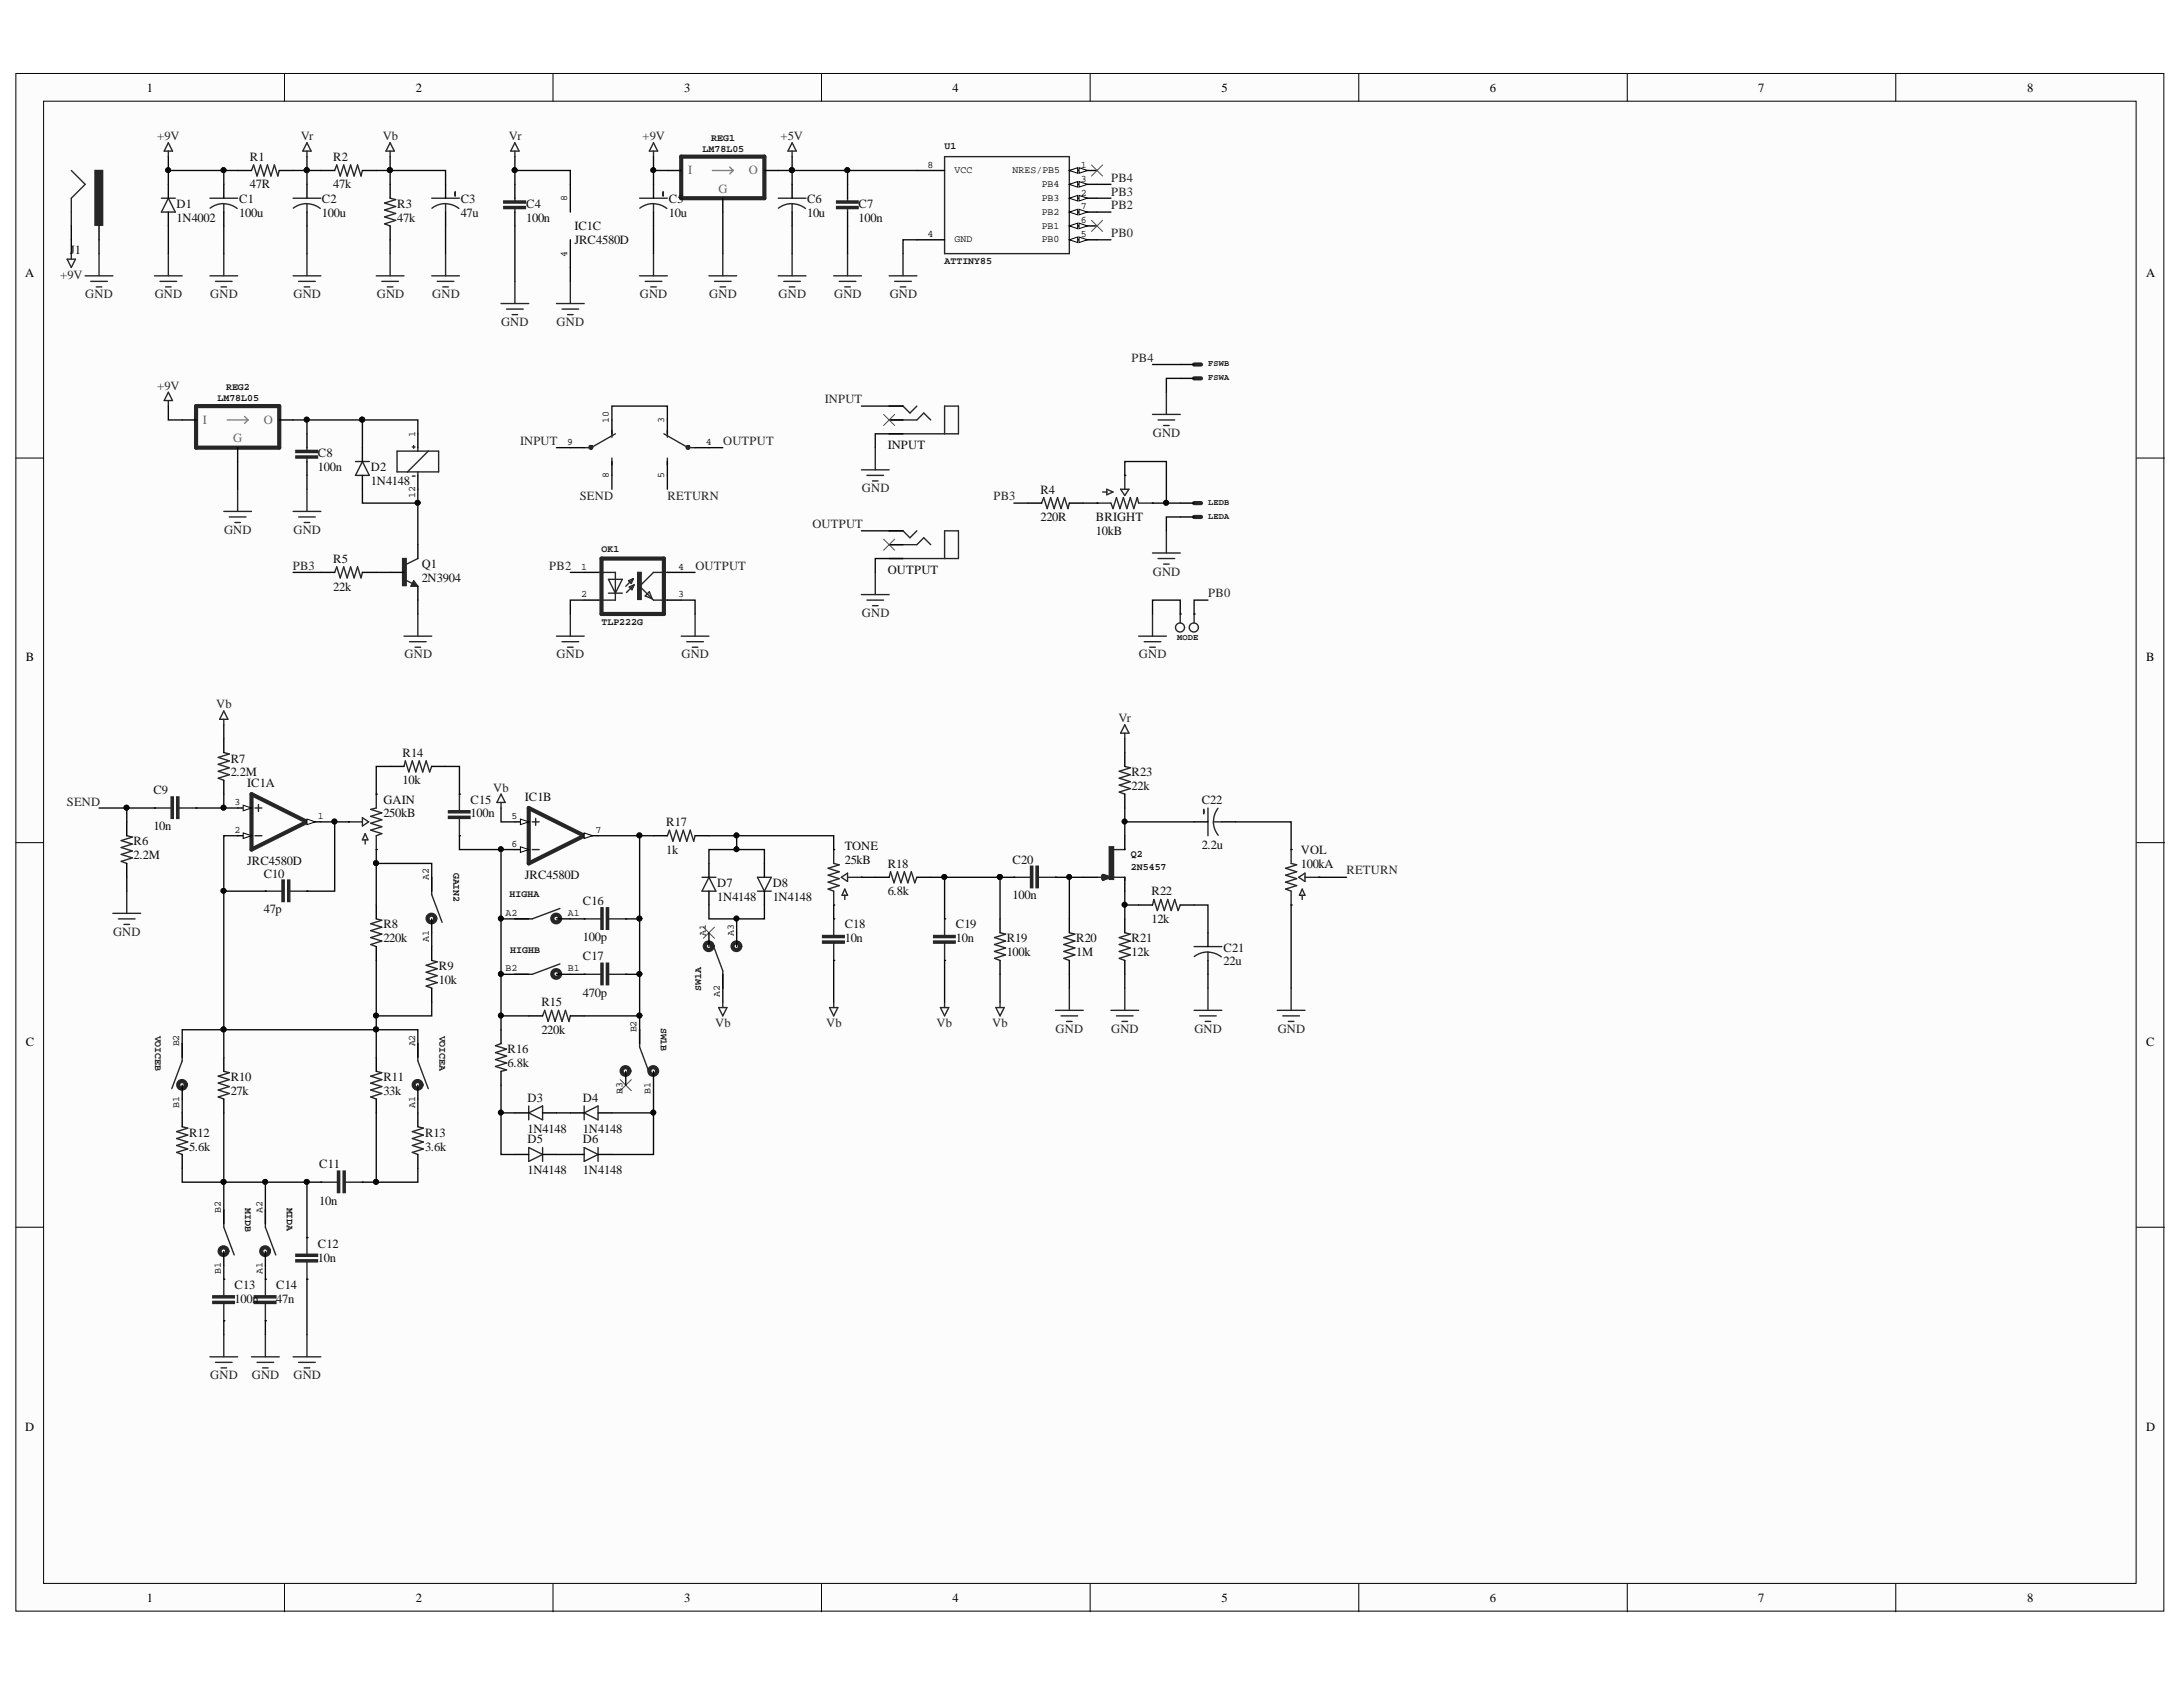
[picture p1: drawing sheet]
<svg xmlns="http://www.w3.org/2000/svg" width="279mm" height="216mm" viewBox="0 0 279 216" stroke-linecap="round" stroke-linejoin="round" font-family="sans-serif">
<defs><g id="words">
<g font-size="1.6">
<text x="18.8" y="11.7">1</text>
<text x="53.2" y="11.7">2</text>
<text x="87.6" y="11.7">3</text>
<text x="121.9" y="11.7">4</text>
<text x="156.3" y="11.7">5</text>
<text x="190.7" y="11.7">6</text>
<text x="225" y="11.7">7</text>
<text x="259.5" y="11.7">8</text>
<text x="3.2" y="35.4">A</text>
<text x="274.7" y="35.4">A</text>
<text x="3.3" y="84.7">B</text>
<text x="274.7" y="84.7">B</text>
<text x="3.3" y="133.9">C</text>
<text x="274.7" y="133.9">C</text>
<text x="3.2" y="183.1">D</text>
<text x="274.7" y="183.1">D</text>
<text x="18.8" y="205">1</text>
<text x="53.2" y="205">2</text>
<text x="87.6" y="205">3</text>
<text x="121.9" y="205">4</text>
<text x="156.3" y="205">5</text>
<text x="190.7" y="205">6</text>
<text x="225" y="205">7</text>
<text x="259.5" y="205">8</text>
</g>
<g font-size="1.6" fill="#262626">
<text x="20.1" y="17.9">+9V</text>
<text x="38.5" y="17.9">Vr</text>
<text x="49" y="17.9">Vb</text>
<text x="65.1" y="17.9">Vr</text>
<text x="82.2" y="17.9">+9V</text>
<text x="99.9" y="17.9">+5V</text>
<text x="142.2" y="23.3">PB4</text>
<text x="142.2" y="25">PB3</text>
<text x="142.2" y="26.8">PB2</text>
<text x="7.7" y="35.7">+9V</text>
<text x="142.2" y="30.4">PB0</text>
<text x="10.9" y="38.1">GND</text>
<text x="19.8" y="38.1">GND</text>
<text x="26.9" y="38.1">GND</text>
<text x="37.6" y="38.1">GND</text>
<text x="48.2" y="38.1">GND</text>
<text x="55.3" y="38.1">GND</text>
<text x="64.1" y="41.7">GND</text>
<text x="71.2" y="41.7">GND</text>
<text x="81.9" y="38.1">GND</text>
<text x="90.8" y="38.1">GND</text>
<text x="99.7" y="38.1">GND</text>
<text x="106.8" y="38.1">GND</text>
<text x="113.9" y="38.1">GND</text>
<text x="144.8" y="46.3">PB4</text>
<text x="20.1" y="49.9">+9V</text>
<text x="105.6" y="51.6">INPUT</text>
<text x="66.6" y="56.9">INPUT</text>
<text x="92.6" y="56.9">OUTPUT</text>
<text x="147.5" y="55.9">GND</text>
<text x="74.2" y="64">SEND</text>
<text x="85.4" y="64">RETURN</text>
<text x="110.3" y="63">GND</text>
<text x="127.2" y="64">PB3</text>
<text x="28.7" y="68.3">GND</text>
<text x="37.6" y="68.3">GND</text>
<text x="104" y="67.6">OUTPUT</text>
<text x="37.5" y="72.9">PB3</text>
<text x="70.3" y="72.9">PB2</text>
<text x="89" y="72.9">OUTPUT</text>
<text x="147.5" y="73.7">GND</text>
<text x="154.6" y="76.5">PB0</text>
<text x="110.3" y="78.9">GND</text>
<text x="51.8" y="84.2">GND</text>
<text x="71.2" y="84.2">GND</text>
<text x="87.2" y="84.2">GND</text>
<text x="145.8" y="84.2">GND</text>
<text x="27.7" y="90.7">Vb</text>
<text x="143.1" y="92.4">Vr</text>
<text x="63.1" y="101.3">Vb</text>
<text x="8.5" y="103.1">SEND</text>
<text x="172.3" y="111.9">RETURN</text>
<text x="14.5" y="119.8">GND</text>
<text x="91.5" y="131.4">Vb</text>
<text x="105.7" y="131.4">Vb</text>
<text x="119.9" y="131.4">Vb</text>
<text x="127" y="131.4">Vb</text>
<text x="135.1" y="132.2">GND</text>
<text x="142.2" y="132.2">GND</text>
<text x="152.9" y="132.2">GND</text>
<text x="163.5" y="132.2">GND</text>
<text x="26.9" y="176.5">GND</text>
<text x="32.2" y="176.5">GND</text>
<text x="37.6" y="176.5">GND</text>
</g>
<g font-size="1.6" fill="#0e0e0e">
<text x="32" y="20.5">R1</text>
<text x="42.6" y="20.5">R2</text>
<text x="22.6" y="26.6">D1</text>
<text x="22.6" y="28.4">1N4002</text>
<text x="30.6" y="26">C1</text>
<text x="30.6" y="27.7">100u</text>
<text x="32" y="24.1">47R</text>
<text x="41.2" y="26">C2</text>
<text x="41.2" y="27.7">100u</text>
<text x="42.6" y="24.1">47k</text>
<text x="50.8" y="26.6">R3</text>
<text x="50.8" y="28.4">47k</text>
<text x="59" y="26">C3</text>
<text x="59" y="27.7">47u</text>
<text x="67.3" y="26.6">C4</text>
<text x="67.3" y="28.4">100n</text>
<text x="73.5" y="29.4">IC1C</text>
<text x="85.6" y="26">C5</text>
<text x="85.6" y="27.7">10u</text>
<text x="103.3" y="26">C6</text>
<text x="103.3" y="27.7">10u</text>
<text x="109.9" y="26.6">C7</text>
<text x="109.9" y="28.4">100n</text>
<text x="9" y="32.5">J1</text>
<text x="73.5" y="31.2">JRC4580D</text>
<text x="40.7" y="58.5">C8</text>
<text x="113.6" y="57.5">INPUT</text>
<text x="40.7" y="60.3">100n</text>
<text x="47.5" y="60.3">D2</text>
<text x="47.5" y="62.1">1N4148</text>
<text x="133.2" y="63.2">R4</text>
<text x="133.2" y="66.7">220R</text>
<text x="140.3" y="66.7">BRIGHT</text>
<text x="140.3" y="68.5">10kB</text>
<text x="42.6" y="72.1">R5</text>
<text x="42.6" y="75.6">22k</text>
<text x="54" y="72.7">Q1</text>
<text x="54" y="74.5">2N3904</text>
<text x="113.6" y="73.4">OUTPUT</text>
<text x="19.6" y="101.7">C9</text>
<text x="29.5" y="97.6">R7</text>
<text x="29.5" y="99.4">2.2M</text>
<text x="31.6" y="100.7">IC1A</text>
<text x="51.5" y="96.8">R14</text>
<text x="51.5" y="100.4">10k</text>
<text x="144.8" y="99.4">R23</text>
<text x="144.8" y="101.1">22k</text>
<text x="19.6" y="106.2">10n</text>
<text x="49.1" y="102.9">GAIN</text>
<text x="49.1" y="104.6">250kB</text>
<text x="60.2" y="102.9">C15</text>
<text x="60.2" y="104.6">100n</text>
<text x="67.2" y="102.5">IC1B</text>
<text x="85.3" y="105.7">R17</text>
<text x="153.8" y="102.9">C22</text>
<text x="17.1" y="108.2">R6</text>
<text x="17.1" y="109.9">2.2M</text>
<text x="31.6" y="110.7">JRC4580D</text>
<text x="33.8" y="112.3">C10</text>
<text x="67.2" y="112.5">JRC4580D</text>
<text x="85.3" y="109.3">1k</text>
<text x="91.8" y="113.5">D7</text>
<text x="98.9" y="113.5">D8</text>
<text x="108.1" y="108.8">TONE</text>
<text x="108.1" y="110.5">25kB</text>
<text x="113.6" y="111">R18</text>
<text x="129.6" y="110.5">C20</text>
<text x="153.8" y="108.6">2.2u</text>
<text x="166.5" y="109.3">VOL</text>
<text x="166.5" y="111">100kA</text>
<text x="33.8" y="116.9">47p</text>
<text x="49.1" y="118.8">R8</text>
<text x="74.6" y="115.9">C16</text>
<text x="91.8" y="115.3">1N4148</text>
<text x="98.9" y="115.3">1N4148</text>
<text x="108.1" y="118.8">C18</text>
<text x="113.6" y="114.6">6.8k</text>
<text x="122.3" y="118.8">C19</text>
<text x="129.6" y="115.1">100n</text>
<text x="147.4" y="114.6">R22</text>
<text x="147.4" y="118.1">12k</text>
<text x="49.1" y="120.6">220k</text>
<text x="56.2" y="124.2">R9</text>
<text x="56.2" y="125.9">10k</text>
<text x="74.6" y="120.4">100p</text>
<text x="74.6" y="122.9">C17</text>
<text x="108.1" y="120.6">10n</text>
<text x="122.3" y="120.6">10n</text>
<text x="128.8" y="120.6">R19</text>
<text x="128.8" y="122.4">100k</text>
<text x="137.7" y="120.6">R20</text>
<text x="137.7" y="122.4">1M</text>
<text x="144.8" y="120.6">R21</text>
<text x="144.8" y="122.4">12k</text>
<text x="156.6" y="121.8">C21</text>
<text x="156.6" y="123.6">22u</text>
<text x="69.3" y="128.8">R15</text>
<text x="74.6" y="127.5">470p</text>
<text x="65" y="134.8">R16</text>
<text x="65" y="136.6">6.8k</text>
<text x="69.3" y="132.4">220k</text>
<text x="29.5" y="138.4">R10</text>
<text x="29.5" y="140.1">27k</text>
<text x="49.1" y="138.4">R11</text>
<text x="49.1" y="140.1">33k</text>
<text x="67.5" y="141">D3</text>
<text x="74.6" y="141">D4</text>
<text x="24.2" y="145.5">R12</text>
<text x="24.2" y="147.2">5.6k</text>
<text x="40.9" y="149.5">C11</text>
<text x="54.4" y="145.5">R13</text>
<text x="54.4" y="147.2">3.6k</text>
<text x="67.5" y="145">1N4148</text>
<text x="67.5" y="146.3">D5</text>
<text x="74.6" y="145">1N4148</text>
<text x="74.6" y="146.3">D6</text>
<text x="40.9" y="154.2">10n</text>
<text x="67.5" y="150.2">1N4148</text>
<text x="74.6" y="150.2">1N4148</text>
<text x="40.7" y="159.7">C12</text>
<text x="40.7" y="161.5">10n</text>
<text x="30" y="164.9">C13</text>
<text x="30" y="166.7">100n</text>
<text x="35.4" y="164.9">C14</text>
<text x="35.4" y="166.7">47n</text>
</g>
<g font-size="1.6" fill="#666">
<text x="88.1" y="22.3">I</text>
<text x="95.9" y="22.3">O</text>
<text x="92" y="24.7">G</text>
<text x="26" y="54.3">I</text>
<text x="29.9" y="56.6">G</text>
<text x="33.8" y="54.3">O</text>
</g>
<g font-size="1.3" fill="#0e0e0e">
<text x="89.9" y="19.4">LM78L05</text>
<text x="91" y="18">REG1</text>
<text x="120.9" y="19.1">U1</text>
<text x="120.9" y="33.8">ATTINY85</text>
<text x="27.8" y="51.3">LM78L05</text>
<text x="28.9" y="49.9">REG2</text>
<text x="77" y="70.7">OK1</text>
<text x="77" y="80">TLP222G</text>
<text x="58" y="111.7" transform="rotate(90 58 111.7)">GAIN2</text>
<text x="144.7" y="109.7">Q2</text>
<text x="144.7" y="111.3">2N5457</text>
<text x="65.2" y="114.8">HIGHA</text>
<text x="65.3" y="122">HIGHB</text>
<text x="84.6" y="131.5" transform="rotate(90 84.6 131.5)">SW1B</text>
<text x="89.8" y="126.8" transform="rotate(-90 89.8 126.8)">SW1A</text>
<text x="19.9" y="132.5" transform="rotate(90 19.9 132.5)">VOICEB</text>
<text x="56.3" y="132.5" transform="rotate(90 56.3 132.5)">VOICEA</text>
<text x="31.4" y="154.6" transform="rotate(90 31.4 154.6)">MIDB</text>
<text x="36.7" y="154.6" transform="rotate(90 36.7 154.6)">MIDA</text>
</g>
<g font-size="1.3">
<text x="118.7" y="21.5">8</text>
<text x="122.2" y="22.2">VCC</text>
<text x="129.6" y="22.2">NRES/PB5</text>
<text x="133.3" y="23.9">PB4</text>
<text x="138.3" y="23.3">3</text>
<text x="138.3" y="21.5">1</text>
<text x="72.6" y="25.7" transform="rotate(-90 72.6 25.7)">8</text>
<text x="133.3" y="29.3">PB1</text>
<text x="133.3" y="27.5">PB2</text>
<text x="133.3" y="25.7">PB3</text>
<text x="138.3" y="28.6">6</text>
<text x="138.3" y="26.8">7</text>
<text x="138.3" y="25">2</text>
<text x="72.6" y="32.9" transform="rotate(-90 72.6 32.9)">4</text>
<text x="118.7" y="30.3">4</text>
<text x="122.2" y="31">GND</text>
<text x="133.3" y="31">PB0</text>
<text x="138.3" y="30.3">5</text>
<text x="53.1" y="55.9" transform="rotate(-90 53.1 55.9)">1</text>
<text x="72.6" y="56.9">9</text>
<text x="77.9" y="54.1" transform="rotate(-90 77.9 54.1)">10</text>
<text x="85" y="54.1" transform="rotate(-90 85 54.1)">3</text>
<text x="90.4" y="56.9">4</text>
<text x="53.1" y="63.8" transform="rotate(-90 53.1 63.8)">12</text>
<text x="77.9" y="61.2" transform="rotate(-90 77.9 61.2)">8</text>
<text x="85" y="61.2" transform="rotate(-90 85 61.2)">5</text>
<text x="74.4" y="72.9">1</text>
<text x="74.4" y="76.5">2</text>
<text x="86.8" y="76.5">3</text>
<text x="86.8" y="72.9">4</text>
<text x="30" y="103">3</text>
<text x="30" y="106.6">2</text>
<text x="40.7" y="104.8">1</text>
<text x="65.5" y="104.8">5</text>
<text x="76.2" y="106.6">7</text>
<text x="54.9" y="112.7" transform="rotate(-90 54.9 112.7)">A2</text>
<text x="65.5" y="108.3">6</text>
<text x="64.7" y="117.2">A2</text>
<text x="72.7" y="117.2">A1</text>
<text x="90.4" y="119.8" transform="rotate(-90 90.4 119.8)">A1</text>
<text x="93.9" y="119.8" transform="rotate(-90 93.9 119.8)">A3</text>
<text x="54.9" y="120.5" transform="rotate(-90 54.9 120.5)">A1</text>
<text x="64.7" y="124.3">B2</text>
<text x="72.7" y="124.3">B1</text>
<text x="92.1" y="127.6" transform="rotate(-90 92.1 127.6)">A2</text>
<text x="22.9" y="133.9" transform="rotate(-90 22.9 133.9)">B2</text>
<text x="53.1" y="133.9" transform="rotate(-90 53.1 133.9)">A2</text>
<text x="81.5" y="132.1" transform="rotate(-90 81.5 132.1)">B2</text>
<text x="22.9" y="141.8" transform="rotate(-90 22.9 141.8)">B1</text>
<text x="53.1" y="141.8" transform="rotate(-90 53.1 141.8)">A1</text>
<text x="79.7" y="140.1" transform="rotate(-90 79.7 140.1)">B3</text>
<text x="83.2" y="140.1" transform="rotate(-90 83.2 140.1)">B1</text>
<text x="28.3" y="155.2" transform="rotate(-90 28.3 155.2)">B2</text>
<text x="33.6" y="155.2" transform="rotate(-90 33.6 155.2)">A2</text>
<text x="28.3" y="163.1" transform="rotate(-90 28.3 163.1)">B1</text>
<text x="33.6" y="163.1" transform="rotate(-90 33.6 163.1)">A1</text>
</g>
<g font-size="1.1" fill="#0e0e0e">
<text x="154.6" y="46.8">FSWB</text>
<text x="154.6" y="48.6">FSWA</text>
<text x="154.6" y="64.6">LEDB</text>
<text x="154.6" y="66.4">LEDA</text>
<text x="150.7" y="81.9">MODE</text>
</g>
</g></defs>
<g fill="#fcfcfc" stroke="#000" stroke-width=".13">
<path d="M2 9.4h274.9v196.8h-274.9z"/>
<path d="M5.6 13h267.8v189.6h-267.8z"/>
</g>
<g fill="none" stroke="#000" stroke-width=".13">
<path d="M36.4 9.4v3.6M70.8 9.4v3.6M105.1 9.4v3.6M139.5 9.4v3.6M173.9 9.4v3.6M208.3 9.4v3.6M242.6 9.4v3.6M2 58.6h3.6M273.5 58.6h3.5M2 107.8h3.6M273.5 107.8h3.5M2 157.1h3.6"/>
<path d="M273.5 157.1h3.5M36.4 202.7v3.6M70.8 202.7v3.6M105.1 202.7v3.6M139.5 202.7v3.6M173.9 202.7v3.6M208.3 202.7v3.6M242.6 202.7v3.6"/>
</g>
<g fill="none" stroke="#262626" stroke-width=".18">
<path d="M21.5 19.3v.7M21.5 18.3l.6 1h-1.1zM39.3 19.3v.7M39.3 18.3l.5 1h-1zM49.9 19.3v.7M49.9 18.3l.6 1h-1.1zM8.6 33.2h1.1l-.6 1zM9.1 21.8l1.8 1.8-1.8 1.8v3.5M9.1 32.5v.7M10.9 35.3h3.5M11.6 36h2.1M12.3 36.7h.7"/>
<path d="M12.7 32.5v2.8M19.8 35.3h3.5M20.5 36h2.1M20.7 25.4h1.7M21.2 36.7h.7M21.5 32.5v2.8M21.5 25.4l.9 1.7h-1.7zM32.2 21.8l.3-.7 .4 1.4 .4-1.4 .5 1.4 .4-1.4 .5 1.4 .4-1.4 .5 1.4 .1-.7M37.5 35.3h3.6M38.2 36h2.2M38.9 36.7h.7M39.3 32.5v2.8"/>
<path d="M42.8 21.8l.3-.7 .4 1.4 .5-1.4 .4 1.4 .5-1.4 .4 1.4 .5-1.4 .4 1.4 .2-.7M48.2 35.3h3.5M48.9 36h2.1M49.6 36.7h.7M49.9 32.5v2.8M49.9 25.4l.7 .1-1.4 .5 1.4 .4-1.4 .5 1.4 .4-1.4 .5 1.4 .4-1.4 .4 .7 .3M55.3 35.3h3.5M55.3 25.4h3.5M56 36h2.1M56.7 36.7h.7M57 26.1a2.79 2.79 0 0 0-1.7 .6M57 32.5v2.8"/>
<path d="M58.7 26.7a2.79 2.79 0 0 0-1.7-.6v1M19.8 103.4h2.2M22.9 103.4h2.2M32.6 103.4h.9M32.6 107h.9M33.1 103v.9"/>
</g>
<g fill="none" stroke="#000" stroke-width=".18">
<path d="M9.1 28.9v1.8M12.7 28.9v1.8M21.5 23.6v1.8M21.5 27.1v1.8M30.4 21.8h1.8M35.7 21.8h1.8M41.1 21.8h1.7M46.4 21.8h1.8M49.9 23.6v1.8M49.9 28.9v1.8M57 23.6v1.8M57 27.1v1.8"/>
<path d="M19.8 103.4h.1M25.1 103.4h.1M30.4 103.4h1.8"/>
</g>
<g fill="#262626" stroke="#262626" stroke-width=".18">
<path d="M58.3 24.6v.5z"/>
<path d="M12.2 21.8h.9v7h-.9z"/>
<path d="M22.6 102h.3v2.7h-.3z"/>
<path d="M21.9 102h.3v2.7h-.3z"/>
</g>
<path d="M32.2 101.6l7.1 3.6-7.1 3.5z" fill="none" stroke="#262626" stroke-width=".53"/>
<path d="M31.1 103.1l1.1 .3-1.1 .4z" fill="#fcfcfc"/>
<path d="M31.1 103.1l1.1 .3-1.1 .4z" fill="none" stroke="#000" stroke-width=".13"/>
<path d="M30.4 107h1.8" fill="none" stroke="#000" stroke-width=".18"/>
<path d="M31.1 106.6l1.1 .4-1.1 .3z" fill="#fcfcfc"/>
<path d="M31.1 106.6l1.1 .4-1.1 .3z" fill="none" stroke="#000" stroke-width=".13"/>
<path d="M39.3 105.2h1.8" fill="none" stroke="#000" stroke-width=".18"/>
<path d="M39.3 104.8l1.1 .4-1.1 .3z" fill="#fcfcfc"/>
<path d="M39.3 104.8l1.1 .4-1.1 .3z" fill="none" stroke="#000" stroke-width=".13"/>
<path d="M67.7 103.4l7.1 3.6-7.1 3.5z" fill="none" stroke="#262626" stroke-width=".53"/>
<path d="M68.1 105.2h.9M68.1 108.7h.9M68.6 104.7v.9" fill="none" stroke="#262626" stroke-width=".18"/>
<path d="M65.9 105.2h1.8" fill="none" stroke="#000" stroke-width=".18"/>
<path d="M66.6 104.8l1.1 .4-1.1 .3z" fill="#fcfcfc"/>
<path d="M66.6 104.8l1.1 .4-1.1 .3z" fill="none" stroke="#000" stroke-width=".13"/>
<path d="M65.9 108.7h1.8" fill="none" stroke="#000" stroke-width=".18"/>
<path d="M66.6 108.4l1.1 .3-1.1 .4z" fill="#fcfcfc"/>
<path d="M66.6 108.4l1.1 .3-1.1 .4z" fill="none" stroke="#000" stroke-width=".13"/>
<path d="M74.8 107h1.7" fill="none" stroke="#000" stroke-width=".18"/>
<path d="M74.8 106.6l1 .4-1 .3z" fill="#fcfcfc"/>
<path d="M74.8 106.6l1 .4-1 .3z" fill="none" stroke="#000" stroke-width=".13"/>
<g fill="none" stroke="#000" stroke-width=".18">
<path d="M65.9 23.6v1.8M65.9 27.1v1.8M73 23.6v3.5M73 30.7v3.5M85.4 21.8h1.8M92.5 25.4v1.7M97.8 21.8h1.8M136.9 30.7h3.5M49.9 98.1h1.8M55.3 98.1h1.7M58.8 101.6h.1M58.8 107h.1"/>
<path d="M83.6 107h1.8M89 107h1.7M90.7 110.5v1.8M90.7 114v1.8M97.8 110.5v1.8M97.8 114v1.8M106.7 117.6h.1M112 112.3h1.8M117.3 112.3h1.8M120.9 117.6h.1M28.6 135.3v1.8M48.2 135.3v1.8"/>
<path d="M55.3 121.1v1.8M55.3 126.5v1.7M64.1 131.8v1.8M64.1 137.1v1.8M67.7 130h1.7M73 130h1.8M106.7 122.9h.1M120.9 122.9h.1M28.6 140.7v1.7M39.3 158.4h.1M41.1 151.3h.1M46.4 151.3h.1"/>
<path d="M48.2 140.7v1.7M65.9 142.4h1.8M65.9 147.7h1.8M69.4 142.4h1.8M69.4 147.7h1.8M73 142.4h1.8M73 147.7h1.8M76.5 142.4h1.8M76.5 147.7h1.8M39.3 163.7h.1"/>
</g>
<g fill="none" stroke="#262626" stroke-width=".18">
<path d="M65.9 19.3v.7M65.9 18.3l.5 1h-1zM83.6 18.3l.6 1h-1.1zM83.6 19.3v.7M64.1 38.8h3.6M64.8 39.6h2.2M65.9 25.4v.4M65.9 26.7v.4M65.9 36v2.8M71.2 38.8h3.6M71.9 39.6h2.2M73 36v2.8"/>
<path d="M90.7 35.3h3.6M91.4 36h2.2M92.2 36.7h.7M92.5 32.5v2.8M120.9 20h16v12.5h-16zM65.5 40.3h.8M72.6 40.3h.8M28.6 91l.6 1.1h-1.1zM28.6 92.1v.7M51.7 98.1l.2-.7 .4 1.4 .5-1.4 .4 1.4 .5-1.4 .4 1.4 .4-1.4 .5 1.4 .3-.7M14.4 116.9h3.6M15.2 117.6h2.1"/>
<path d="M15.9 118.3h.7M16.2 114v2.9M58.8 101.6v2.3M58.8 104.7v2.3M64.1 101.6l.6 1.1h-1.1zM64.1 102.7v.7M85.4 107l.3-.8 .4 1.5 .5-1.5 .4 1.5 .5-1.5 .4 1.5 .4-1.5 .5 1.5 .2-.7M89.8 112.3h1.8M90.7 112.3l.9 1.7h-1.8zM96.9 112.3h1.8l-.9 1.7zM96.9 114h1.8M106.7 117.6v2.2"/>
<path d="M113.8 112.3l.2-.7 .4 1.4 .5-1.4 .4 1.4 .5-1.4 .4 1.4 .4-1.4 .5 1.4 .2-.7M120.9 117.6v2.2M28.6 137.1l.8 .2-1.5 .4 1.5 .5-1.5 .4 1.5 .5-1.5 .4 1.5 .4-1.5 .5 .7 .3M48.2 137.1l.7 .2-1.5 .4 1.5 .5-1.5 .4 1.5 .5-1.5 .4 1.5 .4-1.5 .5 .8 .3M55.3 122.9l.7 .2-1.5 .4 1.5 .5-1.5 .4 1.5 .5-1.5 .4 1.5 .5-1.5 .4 .8 .3M64.1 133.6l-.7 .2 1.4 .5-1.4 .4 1.4 .5-1.4 .4 1.4 .4-1.4 .5 1.4 .4-.7 .2M69.4 130l.3-.7 .5 1.4 .4-1.4 .4 1.4 .5-1.4 .4 1.4 .5-1.4 .4 1.4 .2-.7M106.7 120.7v2.2M120.9 120.7v2.2M39.3 158.4v2.2M41.1 151.3h2.2M44.2 151.3h2.2"/>
<path d="M67.7 142.4l1.7-.9v1.8zM67.7 141.5v1.8M67.7 146.9l1.7 .8-1.7 .9zM69.4 146.9v1.7M74.8 142.4l1.7-.9v1.8zM74.8 141.5v1.8M74.8 146.9l1.7 .8-1.7 .9zM76.5 146.9v1.7M37.5 173.6h3.6M38.2 174.4h2.2M38.9 175.1h.7M39.3 161.5v2.2"/>
<path d="M39.3 170.8v2.8"/>
</g>
<g fill="#262626" stroke="#262626" stroke-width=".18">
<path d="M64.5 25.7h2.7v.3h-2.7z"/>
<path d="M64.5 26.4h2.7v.3h-2.7z"/>
<path d="M43.9 149.9h.3v2.7h-.3z"/>
<path d="M43.2 149.9h.3v2.7h-.3z"/>
<path d="M37.9 160.5h2.7v.3h-2.7z"/>
<path d="M37.9 161.2h2.7v.3h-2.7z"/>
<path d="M57.4 103.8h2.8v.2h-2.8z"/>
<path d="M57.4 104.5h2.8v.2h-2.8z"/>
<path d="M105.3 119.7h2.8v.3h-2.8z"/>
<path d="M105.3 120.4h2.8v.3h-2.8z"/>
<path d="M119.5 120.4h2.7v.3h-2.7z"/>
<path d="M119.5 119.7h2.7v.3h-2.7z"/>
</g>
<path d="M87.2 20h10.6v5.4h-10.6z" fill="none" stroke="#262626" stroke-width=".53"/>
<path d="M91.2 21.8h2.6M93.4 21.4l.4 .4M93.8 21.8l-.4 .5" fill="none" stroke="#808080" stroke-width=".18"/>
<path d="M136.9 30.7l1-.4v.7z" fill="#fcfcfc"/>
<path d="M136.9 30.7l1-.4v.7z" fill="none" stroke="#000" stroke-width=".13"/>
<path d="M138.1 30.3l1.1 .4-1.1 .3z" fill="#fcfcfc"/>
<path d="M138.1 30.3l1.1 .4-1.1 .3z" fill="none" stroke="#000" stroke-width=".13"/>
<path d="M136.9 28.9h3.5" fill="none" stroke="#000" stroke-width=".18"/>
<path d="M136.9 28.9l1-.3v.7z" fill="#fcfcfc"/>
<path d="M136.9 28.9l1-.3v.7z" fill="none" stroke="#000" stroke-width=".13"/>
<path d="M138.1 28.6l1.1 .3-1.1 .4z" fill="#fcfcfc"/>
<path d="M138.1 28.6l1.1 .3-1.1 .4z" fill="none" stroke="#000" stroke-width=".13"/>
<path d="M136.9 27.1h3.5" fill="none" stroke="#000" stroke-width=".18"/>
<path d="M136.9 27.1l1-.3v.7z" fill="#fcfcfc"/>
<path d="M136.9 27.1l1-.3v.7z" fill="none" stroke="#000" stroke-width=".13"/>
<path d="M138.1 26.8l1.1 .3-1.1 .4z" fill="#fcfcfc"/>
<path d="M138.1 26.8l1.1 .3-1.1 .4z" fill="none" stroke="#000" stroke-width=".13"/>
<path d="M136.9 25.4h3.5" fill="none" stroke="#000" stroke-width=".18"/>
<path d="M136.9 25.4l1-.4v.7z" fill="#fcfcfc"/>
<path d="M136.9 25.4l1-.4v.7z" fill="none" stroke="#000" stroke-width=".13"/>
<path d="M138.1 25l1.1 .4-1.1 .3z" fill="#fcfcfc"/>
<path d="M138.1 25l1.1 .4-1.1 .3z" fill="none" stroke="#000" stroke-width=".13"/>
<path d="M136.9 23.6h3.5" fill="none" stroke="#000" stroke-width=".18"/>
<path d="M136.9 23.6l1-.4v.7z" fill="#fcfcfc"/>
<path d="M136.9 23.6l1-.4v.7z" fill="none" stroke="#000" stroke-width=".13"/>
<path d="M138.1 23.2l1.1 .4-1.1 .3z" fill="#fcfcfc"/>
<path d="M138.1 23.2l1.1 .4-1.1 .3z" fill="none" stroke="#000" stroke-width=".13"/>
<path d="M136.9 21.8h3.5" fill="none" stroke="#000" stroke-width=".18"/>
<path d="M136.9 21.8l1-.3v.7z" fill="#fcfcfc"/>
<path d="M136.9 21.8l1-.3v.7z" fill="none" stroke="#000" stroke-width=".13"/>
<path d="M138.1 21.5l1.1 .3-1.1 .4z" fill="#fcfcfc"/>
<path d="M138.1 21.5l1.1 .3-1.1 .4z" fill="none" stroke="#000" stroke-width=".13"/>
<g fill="none" stroke="#000" stroke-width=".18">
<path d="M28.6 23.6v1.8M28.6 27.1v1.8M39.3 23.6v1.8M39.3 27.1v1.8M83.6 23.6v1.8M83.6 27.1v1.8M101.4 23.6v1.8M101.4 27.1v1.8M108.5 23.6v1.8M108.5 27.1v1.8M117.3 21.8h3.6M117.3 30.7h3.6"/>
<path d="M23.3 53.7h1.8M30.4 57.3v1.8M35.7 53.7h1.8M39.3 55.5v1.8M39.3 59.1v1.7M46.4 57.3v1.8M53.5 55.5v1.8M73 57.3h1.8M78.3 53.7v1.8M78.3 59.1v1.7M85.4 53.7v1.8M85.4 59.1v1.7"/>
<path d="M89 57.3h1.7M113.8 53.7h1.8M113.8 55.5h1.8M113.8 52h1.8M151.1 48.4h1.7M151.1 46.7h1.7M41.1 73.3h1.7M46.4 73.3h1.8M46.4 60.8v1.8M49.9 73.3h1.8M53.5 60.8v1.8M53.5 69.7v1.8"/>
<path d="M53.5 75v1.8M74.8 73.3h1.7M74.8 76.8h1.7M85.4 73.3h1.8M85.4 76.8h1.8M113.8 69.7h1.8M113.8 71.5h1.8M113.8 67.9h1.8M131.5 64.4h1.8M136.9 64.4h1.7M140.4 64.4h.1M144 60.8h.1"/>
<path d="M147.5 64.4h.1M151.1 78.6h.1M151.1 66.2h1.7M151.1 64.4h1.7M152.8 78.6h.1M28.6 94.5v1.8M28.6 99.9v1.7M144 96.3v1.8M16.2 105.2v1.8M16.2 110.5v1.8M34 114h.1M39.3 114h.1"/>
<path d="M44.6 105.2h.1M48.2 108.7h.1M48.2 101.6h.1M48.2 115.8v1.8M55.3 112.3v1.7M55.3 117.6v1.8M65.9 117.6h1.8M71.2 117.6h1.8M74.8 117.6h.1M80.1 117.6h.1M90.7 119.4v1.7M94.3 119.4v1.7"/>
<path d="M106.7 115.8h.1M106.7 108.7h.1M110.3 112.3h.1M128 117.6v1.8M129.8 112.3h.1M135.1 112.3h.1M136.9 117.6v1.8M138.6 112.3h1.8M144 101.6v1.8M144 107v1.7M144 112.3v1.7M144 117.6v1.8"/>
<path d="M145.7 115.8h1.8M151.1 115.8h1.7M152.8 105.2h1.8M154.6 119.4v1.7M156.4 105.2h1.8M165.3 115.8h.1M165.3 108.7h.1M168.8 112.3h.1M23.3 133.6v1.7M23.3 138.9v1.8M48.2 121.1v1.8M53.5 133.6v1.7"/>
<path d="M53.5 138.9v1.8M65.9 124.7h1.8M71.2 124.7h1.8M74.8 124.7h.1M80.1 124.7h.1M80.1 137.1v1.8M81.9 131.8v1.8M83.6 137.1v1.8M92.5 124.7v1.8M128 122.9v1.8M136.9 122.9v1.8M144 122.9v1.8"/>
<path d="M154.6 122.9v1.8M23.3 142.4v1.8M23.3 147.7v1.8M28.6 154.8v1.8M34 154.8v1.8M53.5 142.4v1.8M53.5 147.7v1.8M28.6 163.7h.1M28.6 169h.1M28.6 160.2v1.7M34 163.7h.1M34 169h.1"/>
<path d="M34 160.2v1.7"/>
</g>
<g fill="none" stroke="#262626" stroke-width=".18">
<path d="M101.4 19.3v.7M101.4 18.3l.5 1h-1.1zM26.9 35.3h3.5M26.9 25.4h3.5M27.6 36h2.1M28.3 36.7h.7M28.6 26.1a2.81 2.81 0 0 0-1.7 .5M28.6 32.5v2.8M30.3 26.7l-.9-.5-.8-.1v1M37.5 25.4h3.6M39.3 26.1a2.81 2.81 0 0 0-1.8 .5M41 26.7l-1-.5-.7-.1v1"/>
<path d="M81.9 35.3h3.5M81.9 25.4h3.5M82.6 36h2.1M83.3 36.7h.7M83.6 26.1a2.81 2.81 0 0 0-1.7 .5M83.6 32.5v2.8M85.3 26.7l-.9-.5-.8-.1v1M99.6 35.3h3.6M99.6 25.4h3.6M100.3 36h2.1M101 36.7h.7M101.4 26.1a2.81 2.81 0 0 0-1.8 .5"/>
<path d="M101.4 32.5v2.8M103.1 26.7l-1-.5-.7-.1v1M106.7 35.3h3.6M107.4 36h2.1M108.1 36.7h.7M108.5 25.4v.4M108.5 26.7v.4M108.5 32.5v2.8M113.8 35.3h3.5M114.5 36h2.1M115.2 36.7h.7M115.6 32.5v2.8"/>
<path d="M21.5 50.2l.6 1.1h-1.1zM21.5 51.3v.7M39.3 57.3v.4M39.3 58.6v.5M45.5 59.1h1.8M46.4 59.1l.9 1.7h-1.8zM50.8 57.7h5.3v2.7h-5.3zM52.8 57.2h.3M52.9 57v.4M53.5 57.3v.4M54.8 57.7l-2.7 2.7M78.3 55.1v.9"/>
<path d="M78.3 58.6v.9M78.8 55.5l-3.1 1.8h-.9M85 55.5l3.1 1.8h.9M85.4 55.1v.9M85.4 58.6v.9M112 57.3v2.8M113.8 52h1.8l.9 .9 .8-.9M113.8 55.5h8.9v-3.5h-1.8v3.5M113.8 53.7h3.5l.9-.8 .9 .8M147.5 53h3.6M148.2 53.7h2.1M148.9 54.5h.7"/>
<path d="M149.3 50.2v2.8M28.6 65.5h3.6M29.4 66.2h2.1M30.1 66.9h.7M30.4 62.6v2.9M37.5 65.5h3.6M38.2 66.2h2.2M38.9 66.9h.7M39.3 62.6v2.9M42.8 73.3l.3-.8 .4 1.5 .5-1.5 .4 1.5 .5-1.5 .4 1.5 .5-1.5 .4 1.5 .2-.7M51.9 74.2l.9 .5M52.8 60.9h.3"/>
<path d="M52.9 74.3l.6 .7h-.9zM52.9 74.7l.1 .2h-.2l.1-.4 .4 .4h-.5M53.5 71.5l-1.4 .7M53.5 60.4v.4M53.5 78.6v2.8M73 78.6v2.8M76.5 73.3h2.3v3.5h-2.3M77.9 74.1h1.7l-.8 1.8zM77.9 75.9h1.7M80.4 74.3l.7-.2-.3 .6zM80.5 75.1l.7-.2-.3 .6zM81.1 74.1l-1 .9"/>
<path d="M81.2 74.9l-1 .9M82.6 76.3l.5-.6 .4 .9zM85.4 73.3h-1.8l-1.7 1.7 1.7 1.8h1.8M89 78.6v2.8M110.3 60.1h3.5M110.3 76.1h3.5M111 60.8h2.1M111 76.8h2.1M111.7 61.5h.7M111.7 77.5h.7M112 73.3v2.8M113.8 71.5h8.9v-3.6h-1.8v3.6"/>
<path d="M113.8 67.9h1.8l.9 .9 .8-.9M113.8 69.7h3.5l.9-.9 .9 .9M133.3 64.4l.3-.7 .4 1.4 .5-1.4 .4 1.4 .5-1.4 .4 1.4 .4-1.4 .5 1.4 .2-.7M140.4 64.4h1.8l.3 .7 .4-1.4 .4 1.4 .5-1.4 .4 1.4 .5-1.4 .4 1.4 .5-1.4 .1 .7h1.8M141.1 63h.6M141.7 62.6l.8 .4-.8 .3zM143.4 62.6h1.1l-.5 .8zM144 60.8v1.8M147.5 78.6v2.8M147.5 70.8h3.6M148.2 71.5h2.1M148.9 72.2h.7"/>
<path d="M149.3 67.9v2.9M151.1 78.6v1.1M152.8 78.6v1.1M28.6 96.3l.8 .2-1.5 .4 1.5 .5-1.5 .4 1.5 .5-1.5 .4 1.5 .5-1.5 .4 .7 .3M51.7 81.4h3.6M52.4 82.1h2.1M53.1 82.8h.7M71.2 81.4h3.6M71.9 82.1h2.2M72.6 82.8h.8M87.2 81.4h3.5M87.9 82.1h2.1"/>
<path d="M88.6 82.8h.7M144 93.8v.7M144 98.1l.7 .2-1.4 .4 1.4 .5-1.4 .4 1.4 .4-1.4 .5 1.4 .4-1.4 .5 .7 .2M144 92.8l.5 1h-1.1zM145.7 81.4h3.6M146.4 82.1h2.2M147.2 82.8h.7M16.2 107l.7 .1-1.4 .5 1.4 .4-1.4 .5 1.4 .4-1.4 .4 1.4 .5-1.4 .4 .7 .3M34 114h2.2M37.1 114h2.2M44.6 105.2h1.8M46.4 104.6l.8 .6-.8 .5z"/>
<path d="M46.7 106.7l.4 .8h-.7zM46.7 107.5v.5M48.2 101.6v1.8l-.8 .2 1.5 .4-1.5 .5 1.5 .4-1.5 .5 1.5 .4-1.5 .4 1.5 .5-.7 .3v1.7M48.2 117.6l.7 .2-1.5 .4 1.5 .5-1.5 .4 1.5 .4-1.5 .5 1.5 .4-1.5 .5 .8 .2M55.3 112.3v2.2l1.3 3.5M71.7 116.3l-3.6 1.3h-2.2M74.8 117.6h2.2M77.9 117.6h2.2M106.7 108.7v1.8l.7 .2-1.4 .4 1.4 .5-1.4 .4 1.4 .5-1.4 .4 1.4 .4-1.4 .5 .7 .2v1.8M107.7 112.3l.8-.6v1.1zM108.1 113.8l.4 .8h-.7zM108.1 114.6v.5"/>
<path d="M108.5 112.3h1.8M128 119.4l.7 .1-1.4 .5 1.4 .4-1.4 .5 1.4 .4-1.4 .5 1.4 .4-1.4 .5 .7 .2M129.8 112.3h2.2M132.9 112.3h2.2M136.9 119.4l.7 .1-1.4 .5 1.4 .4-1.4 .5 1.4 .4-1.4 .5 1.4 .4-1.4 .5 .7 .2M140.4 112.3h1.6M141.1 111.9l.9 .4-.9 .3zM142.6 112.3h1.4v.4M144 108.6v.1h-1.5M144 119.4l.7 .1-1.4 .5 1.4 .4-1.4 .5 1.4 .4-1.4 .5 1.4 .4-1.4 .5 .7 .2M147.5 115.8l.2-.7 .4 1.4 .5-1.4 .4 1.4 .5-1.4 .4 1.4 .4-1.4 .5 1.4 .3-.7M154.6 103.4v3.6"/>
<path d="M155.3 105.2a2.79 2.79 0 0 0 .6 1.7M155.9 103.4a2.79 2.79 0 0 0-.6 1.8h1.1M165.3 108.7v1.8l.7 .2-1.5 .4 1.5 .5-1.5 .4 1.5 .5-1.5 .4 1.5 .4-1.5 .5 .8 .2v1.8M166.2 112.3l.8-.6v1.1zM166.7 113.8l.3 .8h-.7zM166.7 114.6v.5M167 112.3h1.8M23.3 133.6v2.2l-1.3 3.5M53.5 133.6v2.2l1.3 3.5M71.7 123.4l-3.6 1.3h-2.2M74.8 124.7h2.2M77.9 124.7h2.2"/>
<path d="M81.9 131.8v2.2l1.3 3.5M91.2 120.7l1.3 3.5v2.3M92 128.9h1l-.5 1.1zM92.5 128.2v.7M106.2 128.9h1l-.5 1.1zM106.7 128.2v.7M120.4 128.9h1l-.5 1.1zM120.9 128.2v.7M127.5 128.9h1l-.5 1.1zM128 128.2v.7M135.1 129.3h3.5M135.8 130h2.1"/>
<path d="M136.5 130.7h.7M136.9 126.5v2.8M142.2 129.3h3.5M142.9 130h2.1M143.6 130.7h.7M144 126.5v2.8M152.8 129.3h3.6M152.8 121.1h3.6M153.5 130h2.2M154.3 130.7h.7M154.6 121.8a2.81 2.81 0 0 0-1.7 .6M154.6 121.9l1.1 .2 .6 .4"/>
<path d="M154.6 121.9v1M154.6 126.5v2.8M163.5 129.3h3.5M164.2 130h2.1M164.9 130.7h.7M165.3 126.5v2.8M23.3 144.2l.7 .2-1.4 .4 1.4 .5-1.4 .4 1.4 .5-1.4 .4 1.4 .4-1.4 .5 .7 .2M28.6 154.8v2.3l1.4 3.5M34 154.8v2.3l1.3 3.5M53.5 144.2l.7 .2-1.4 .4 1.4 .5-1.4 .4 1.4 .5-1.4 .4 1.4 .4-1.4 .5 .7 .2M26.9 173.6h3.5M27.6 174.4h2.1"/>
<path d="M28.3 175.1h.7M28.6 163.7v2.2M28.6 166.8v2.2M28.6 170.8v2.8M32.2 173.6h3.5M32.9 174.4h2.1M33.6 175.1h.7M34 163.7v2.2M34 166.8v2.2M34 170.8v2.8"/>
<circle cx="151" cy="80.3" r=".58"/>
<circle cx="152.8" cy="80.3" r=".58"/>
</g>
<g fill="#262626" stroke="#262626" stroke-width=".18">
<path d="M107.1 26.4h2.7v.3h-2.7z"/>
<path d="M107.1 25.7h2.7v.3h-2.7z"/>
<path d="M51.5 71.5h.5v3.4h-.5z"/>
<path d="M81.6 73.3h.5v3.4h-.5z"/>
<path d="M37.9 57.6h2.7v.3h-2.7z"/>
<path d="M37.9 58.4h2.7v.2h-2.7z"/>
<path d="M84.9 24.6v.5z"/>
<path d="M36.8 112.6h.3v2.8h-.3z"/>
<path d="M36.1 112.6h.3v2.8h-.3z"/>
<path d="M32.5 165.8h2.8v.3h-2.8z"/>
<path d="M32.5 166.5h2.8v.3h-2.8z"/>
<path d="M27.2 165.8h2.8v.3h-2.8z"/>
<path d="M27.2 166.5h2.8v.3h-2.8z"/>
<path d="M77.6 116.2h.3v2.7h-.3z"/>
<path d="M76.9 116.2h.3v2.7h-.3z"/>
<path d="M77.6 123.3h.3v2.7h-.3z"/>
<path d="M76.9 123.3h.3v2.7h-.3z"/>
<path d="M132.6 110.9h.3v2.7h-.3z"/>
<path d="M131.9 110.9h.3v2.7h-.3z"/>
<path d="M142 108.4h.5v4.1h-.5z"/>
<path d="M154.1 103.6v.5z"/>
</g>
<g fill="none" stroke="#262626" stroke-width=".53">
<path d="M25.1 52h10.6v5.3h-10.6zM75.6 57.2l.1 .1zM152.8 48.4h.9M152.8 46.7h.9M77 71.5h8v7.1h-8zM152.8 66.2h.9M152.8 64.4h.9M141.7 112.3l-.5 .2v-.4l.5 .2"/>
<circle cx="88" cy="57.2" r=".04"/>
<circle cx="55.2" cy="117.6" r=".49"/>
<circle cx="71.2" cy="117.6" r=".49"/>
<circle cx="23.3" cy="138.8" r=".49"/>
<circle cx="53.4" cy="138.8" r=".49"/>
<circle cx="71.2" cy="124.6" r=".49"/>
<circle cx="80.1" cy="137.1" r=".49"/>
<circle cx="83.6" cy="137.1" r=".49"/>
<circle cx="90.7" cy="121.1" r=".49"/>
<circle cx="94.3" cy="121.1" r=".49"/>
<circle cx="28.6" cy="160.1" r=".49"/>
<circle cx="33.9" cy="160.1" r=".49"/>
</g>
<path d="M29.1 53.7h2.6M31.3 53.3l.4 .4M31.7 53.7l-.4 .5" fill="none" stroke="#808080" stroke-width=".18"/>
<path d="M139.7 21.1l1.4 1.4M139.7 28.2l1.4 1.4M141.1 21.1l-1.4 1.4M141.1 28.2l-1.4 1.4M113.1 53l1.4 1.5M114.5 53l-1.4 1.5M113.1 69l1.4 1.4M114.5 69l-1.4 1.4M90 118.7l1.4 1.4M91.4 118.7l-1.4 1.4M79.4 138.2l1.4 1.4M80.8 138.2l-1.4 1.4" fill="none" stroke="#4c4c4c" stroke-width=".13"/>
<g fill="none" stroke="#0e0e0e" stroke-width=".18">
<path d="M9.1 30.7v1.8M12.7 30.7v1.8M21.5 21.8h8.9M21.5 20v3.6M21.5 28.9v3.6M28.6 21.8v1.8M28.6 28.9v3.6M37.5 21.8h3.6M39.3 20v3.6M39.3 28.9v3.6M49.9 23.6v-1.8h7.1v1.8M49.9 20v1.8h-1.7"/>
<path d="M49.9 30.7v1.8M57 28.9v3.6M65.9 21.8h7.1v1.8M65.9 20v3.6M65.9 28.9v7.1M73 34.2v1.8M83.6 20v1.8h1.8M83.6 21.8v1.8M83.6 28.9v3.6M92.5 27.1v5.4M101.4 20v1.8h-1.8M101.4 28.9v3.6"/>
<path d="M108.5 21.8v1.8M108.5 28.9v3.6M117.3 30.7h-1.7v1.8M117.3 21.8h-15.9v1.8M140.4 30.7h1.8M140.4 27.1h1.8M140.4 25.4h1.8M140.4 23.6h1.8M21.5 52v1.7h1.8M30.4 59.1v3.5M37.5 53.7h1.8v1.8M39.3 53.7h7.1"/>
<path d="M46.4 53.7h7.1v1.8M46.4 53.7v3.6M71.2 57.3h1.8M78.3 53.7v-1.7h7.1v1.7M90.7 57.3h1.8M110.3 52h3.5M113.8 55.5h-1.8v1.8M147.5 46.7h3.6M151.1 48.4h-1.8v1.8M37.5 73.3h3.6M39.3 60.8v1.8M46.4 62.6v1.8h7.1v5.3"/>
<path d="M48.2 73.3h1.7M53.5 62.6v1.8M53.5 76.8v1.8M73 73.3h1.8M74.8 76.8h-1.8v1.8M78.3 60.8v1.8M85.4 60.8v1.8M87.2 76.8h1.8v1.8M87.2 73.3h1.8M110.3 67.9h3.5M113.8 71.5h-1.8v1.8M129.8 64.4h1.7"/>
<path d="M138.6 64.4h1.8M144 60.8v-1.7h5.3v5.3h-1.8M147.5 78.6v-1.8h3.6v1.8M149.3 64.4h1.8M151.1 66.2h-1.8v1.7M154.6 76.8h-1.8v1.8M28.6 92.8v1.7M49.9 98.1h-1.7v3.5M57 98.1h1.8v3.5M144 94.5v1.8M12.7 103.4h3.5M16.2 112.3v1.7"/>
<path d="M19.8 103.4h-3.6v1.8M25.1 103.4h3.5M28.6 101.6v1.8h1.8M28.6 114v17.8h19.6v-1.8M30.4 107h-1.8v7h5.4M41.1 105.2h3.5M42.8 105.2v8.8h-3.5M48.2 108.7v7.1M48.2 110.5h7.1v1.8M55.3 119.4v1.7M58.8 107v1.7h7.1M64.1 103.4v1.8h1.8"/>
<path d="M64.1 108.7v21.3h3.6M64.1 117.6h1.8M73 117.6h1.8M76.5 107h5.4v10.6M80.1 117.6h1.8v7.1M81.9 107h1.7M90.7 107h3.6v1.7h-3.6v1.8M90.7 115.8v1.8h7.1v-1.8M94.3 108.7h3.5v1.8M94.3 107h12.4v1.7M94.3 117.6v1.8M106.7 115.8v1.8"/>
<path d="M110.3 112.3h1.7M119.1 112.3h1.8v5.3M120.9 112.3h8.9M128 112.3v5.3M135.1 112.3h1.8M138.6 112.3h-1.7v5.3M144 114v1.8h1.7M144 103.4v3.6M144 115.8v1.8M144 105.2h8.8M152.8 115.8h1.8v3.6M158.2 105.2h7.1v3.5"/>
<path d="M165.3 115.8v10.7M168.8 112.3h3.5M23.3 133.6v-1.8h5.3v3.5M48.2 122.9v7.1h7.1v-1.8M53.5 133.6v-1.8h-5.3v3.5M64.1 138.9v3.5h1.8M64.1 130v1.8M64.1 124.7h1.8M73 124.7h1.8M74.8 130h7.1M80.1 124.7h1.8v7.1M83.6 138.9v3.5h-5.3"/>
<path d="M92.5 126.5v1.7M106.7 122.9v5.3M120.9 122.9v5.3M128 124.7v3.5M136.9 124.7v1.8M144 124.7v1.8M154.6 124.7v1.8M23.3 140.7v1.7M28.6 142.4v8.9h-5.3v-1.8M34 151.3v3.5M39.3 151.3v7.1M41.1 151.3h-12.5v3.5"/>
<path d="M48.2 142.4v8.9h-1.8M53.5 149.5v1.8h-5.3M53.5 140.7v1.7M64.1 142.4v5.3h1.8M71.2 142.4h1.8M71.2 147.7h1.8M83.6 142.4v5.3h-5.3M28.6 161.9v1.8M28.6 169v1.8M34 161.9v1.8M34 169v1.8M39.3 163.7v7.1"/>
</g>
<g fill="#0e0e0e" stroke="#0e0e0e" stroke-width=".13">
<circle cx="39.3" cy="21.8" r=".32"/>
<circle cx="49.9" cy="21.8" r=".32"/>
<circle cx="65.9" cy="21.8" r=".32"/>
<circle cx="16.2" cy="103.4" r=".31"/>
<circle cx="28.6" cy="103.4" r=".31"/>
<circle cx="42.8" cy="105.1" r=".32"/>
<circle cx="94.3" cy="106.9" r=".31"/>
<circle cx="94.3" cy="108.7" r=".31"/>
<circle cx="101.4" cy="21.8" r=".32"/>
<circle cx="108.4" cy="21.8" r=".32"/>
<circle cx="94.3" cy="117.6" r=".31"/>
<circle cx="28.6" cy="21.8" r=".32"/>
<circle cx="64.1" cy="142.4" r=".31"/>
<circle cx="64.1" cy="130" r=".31"/>
<circle cx="46.4" cy="53.7" r=".31"/>
<circle cx="53.4" cy="64.3" r=".31"/>
<circle cx="39.3" cy="53.7" r=".32"/>
<circle cx="83.6" cy="21.8" r=".31"/>
<circle cx="149.3" cy="64.3" r=".31"/>
<circle cx="48.1" cy="151.3" r=".32"/>
<circle cx="28.6" cy="151.3" r=".32"/>
<circle cx="39.3" cy="151.3" r=".32"/>
<circle cx="33.9" cy="151.3" r=".31"/>
<circle cx="83.6" cy="142.4" r=".31"/>
<circle cx="64.1" cy="117.6" r=".31"/>
<circle cx="64.1" cy="124.6" r=".31"/>
<circle cx="81.8" cy="130" r=".31"/>
<circle cx="81.8" cy="124.6" r=".32"/>
<circle cx="81.8" cy="117.6" r=".31"/>
<circle cx="81.8" cy="106.9" r=".31"/>
<circle cx="21.5" cy="21.8" r=".31"/>
<circle cx="128" cy="112.2" r=".32"/>
<circle cx="136.8" cy="112.2" r=".31"/>
<circle cx="143.9" cy="105.1" r=".31"/>
<circle cx="120.9" cy="112.2" r=".31"/>
<circle cx="143.9" cy="115.8" r=".31"/>
<circle cx="28.6" cy="114" r=".32"/>
<circle cx="28.6" cy="131.7" r=".31"/>
<circle cx="48.1" cy="131.7" r=".31"/>
<circle cx="64.1" cy="108.7" r=".31"/>
<circle cx="48.1" cy="110.5" r=".32"/>
<circle cx="48.1" cy="130" r=".31"/>
</g>
<use href="#words"/>
</svg>
